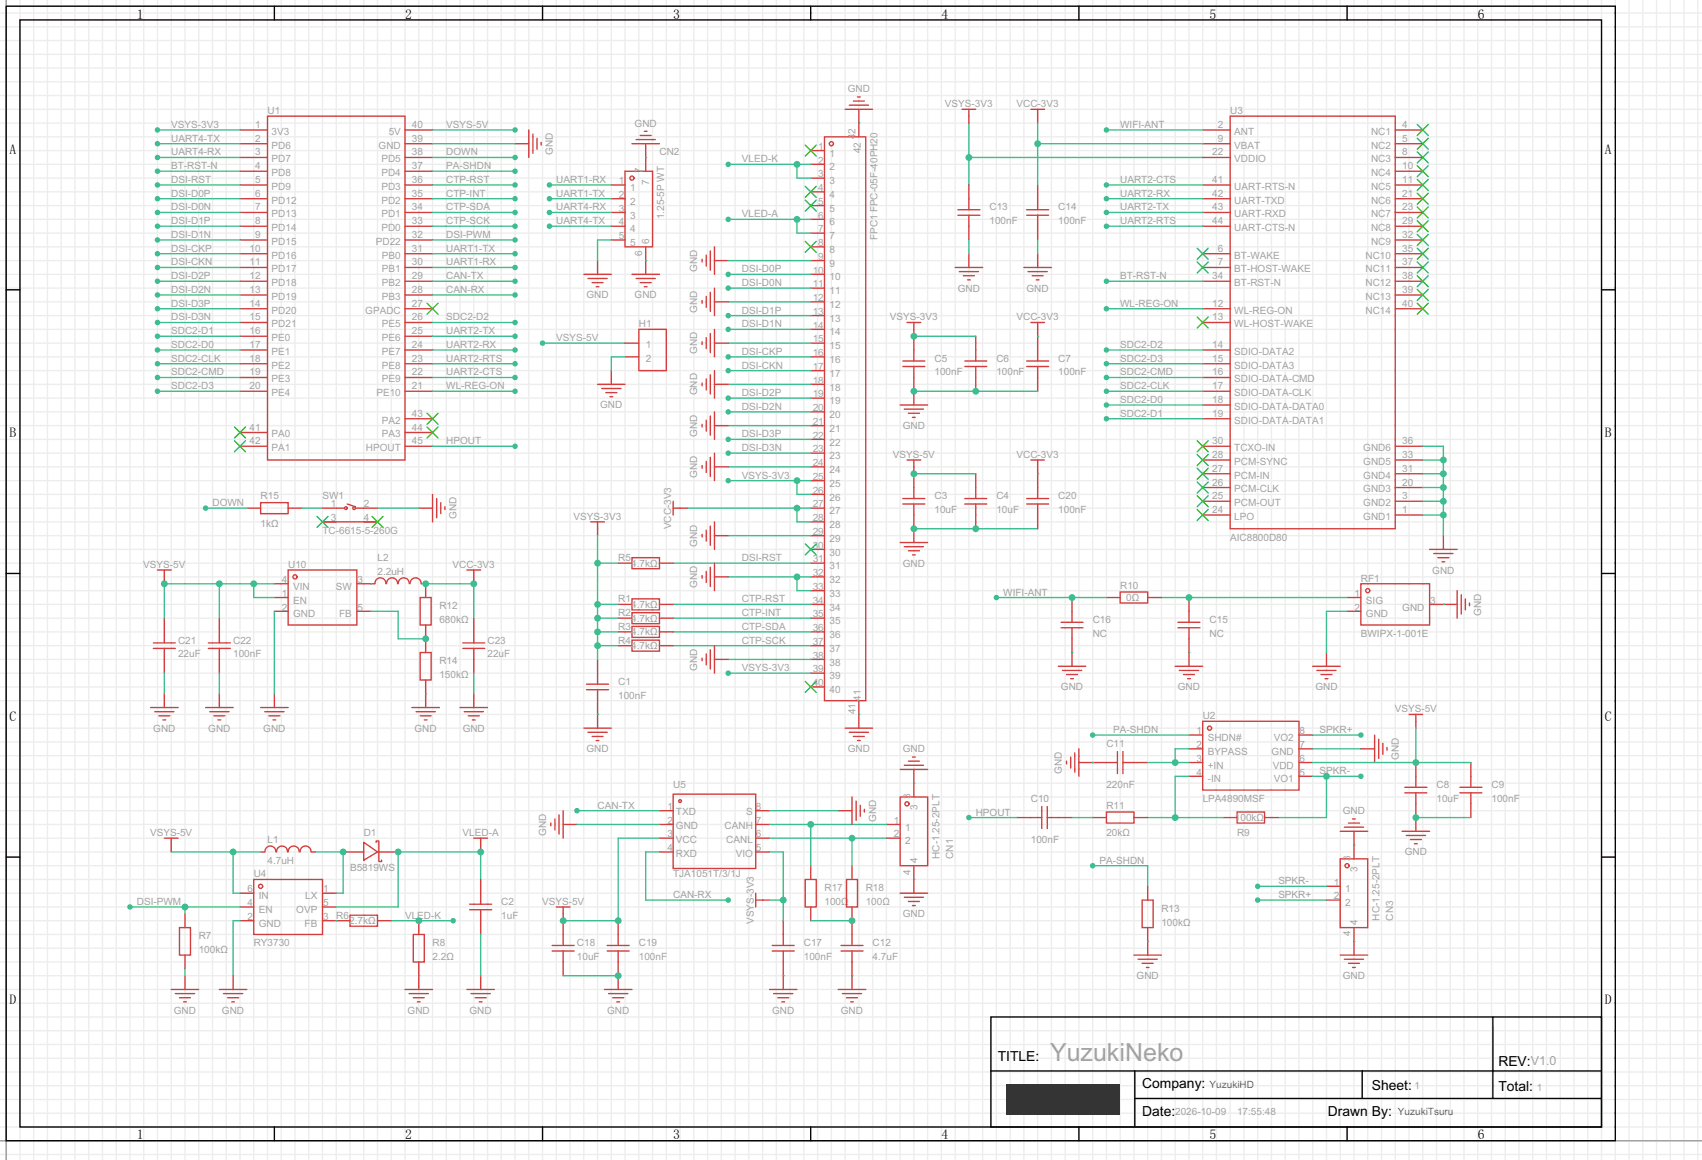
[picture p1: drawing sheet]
<svg xmlns="http://www.w3.org/2000/svg" width="314mm" height="214mm" viewBox="0 0 314 214" stroke-linecap="round" stroke-linejoin="round" font-family="sans-serif">
<defs><g id="words">
<text font-size="4.6" fill="#a2a2a2" x="193.9" y="196.1">YuzukiNeko</text>
<g font-size="2.6">
<text x="184.3" y="196">TITLE:</text>
<text x="276.7" y="197">REV:V1.0</text>
<text x="210.9" y="201">Company:</text>
<text x="253.4" y="201.3">Sheet:</text>
<text x="276.7" y="201.5">Total:</text>
<text x="210.9" y="206.1">Date:</text>
<text x="245.2" y="206.1">Drawn By:</text>
</g>
<g font-size="2.5">
<text x="25.3" y="3.4">1</text>
<text x="74.8" y="3.4">2</text>
<text x="124.3" y="3.4">3</text>
<text x="173.9" y="3.4">4</text>
<text x="223.4" y="3.4">5</text>
<text x="272.9" y="3.4">6</text>
<text x="1.8" y="28.4">A</text>
<text x="296.4" y="28.4">A</text>
<text x="1.8" y="80.7">B</text>
<text x="296.4" y="80.7">B</text>
<text x="1.8" y="133.1">C</text>
<text x="296.4" y="133.1">C</text>
<text x="1.8" y="185.5">D</text>
<text x="296.4" y="185.5">D</text>
<text x="25.3" y="210.4">1</text>
<text x="74.8" y="210.4">2</text>
<text x="124.3" y="210.4">3</text>
<text x="173.9" y="210.4">4</text>
<text x="223.4" y="210.4">5</text>
<text x="272.9" y="210.4">6</text>
</g>
<g font-size="1.8" fill="#a2a2a2">
<text x="156.6" y="17">GND</text>
<text x="31.6" y="23.6">VSYS-3V3</text>
<text x="47.1" y="23.6">1</text>
<text x="49.4" y="21.1">U1</text>
<text x="76.1" y="23.6">40</text>
<text x="82.4" y="23.6">VSYS-5V</text>
<text x="117.2" y="23.4">GND</text>
<text x="174.5" y="19.8">VSYS-3V3</text>
<text x="187.7" y="19.8">VCC-3V3</text>
<text x="206.9" y="23.6">WIFI-ANT</text>
<text x="224.9" y="23.6">2</text>
<text x="227.2" y="21.1">U3</text>
<text x="259" y="23.6">4</text>
<text x="31.6" y="26.2">UART4-TX</text>
<text x="31.6" y="28.7">UART4-RX</text>
<text x="47.1" y="28.7">3</text>
<text x="47.1" y="26.2">2</text>
<text x="50.2" y="30">PD7</text>
<text x="50.2" y="27.4">PD6</text>
<text x="50.2" y="24.9">3V3</text>
<text x="69.9" y="27.4">GND</text>
<text x="70.4" y="30">PD5</text>
<text x="71.8" y="24.9">5V</text>
<text x="76.1" y="28.7">38</text>
<text x="76.1" y="26.2">39</text>
<text x="82.4" y="28.7">DOWN</text>
<text x="102.1" y="28.6" transform="rotate(-90 102.1 28.6)">GND</text>
<text x="121.8" y="28.7">CN2</text>
<text x="137" y="30">VLED-K</text>
<text x="151.1" y="27.7">1</text>
<text x="153.2" y="28.9">1</text>
<text x="158" y="25.8" transform="rotate(-90 158 25.8)">42</text>
<text x="159" y="28.3" transform="rotate(-90 159 28.3)">42</text>
<text x="223.9" y="28.7">22</text>
<text x="224.9" y="26.2">9</text>
<text x="228" y="30">VDDIO</text>
<text x="228" y="27.4">VBAT</text>
<text x="228" y="24.9">ANT</text>
<text x="253.2" y="30">NC3</text>
<text x="253.2" y="27.4">NC2</text>
<text x="253.2" y="24.9">NC1</text>
<text x="259" y="28.7">8</text>
<text x="259" y="26.2">5</text>
<text x="31.6" y="31.3">BT-RST-N</text>
<text x="31.6" y="33.8">DSI-RST</text>
<text x="47.1" y="33.8">5</text>
<text x="47.1" y="31.3">4</text>
<text x="50.2" y="35.1">PD9</text>
<text x="50.2" y="32.5">PD8</text>
<text x="70.4" y="35.1">PD3</text>
<text x="70.4" y="32.5">PD4</text>
<text x="76.1" y="33.8">36</text>
<text x="76.1" y="31.3">37</text>
<text x="82.4" y="31.3">PA-SHDN</text>
<text x="82.4" y="33.8">CTP-RST</text>
<text x="102.7" y="33.8">UART1-RX</text>
<text x="114.3" y="34">1</text>
<text x="116.4" y="35.3">1</text>
<text x="118.6" y="32" transform="rotate(-90 118.6 32)">7</text>
<text x="119.9" y="34.1" transform="rotate(-90 119.9 34.1)">7</text>
<text x="151.1" y="30.2">2</text>
<text x="151.1" y="32.8">3</text>
<text x="151.1" y="35.3">4</text>
<text x="153.2" y="31.5">2</text>
<text x="153.2" y="34">3</text>
<text x="206.9" y="33.8">UART2-CTS</text>
<text x="223.9" y="33.8">41</text>
<text x="228" y="35.1">UART-RTS-N</text>
<text x="253.2" y="35.1">NC5</text>
<text x="253.2" y="32.5">NC4</text>
<text x="259" y="33.8">11</text>
<text x="259" y="31.3">10</text>
<text x="31.6" y="41.4">DSI-D1P</text>
<text x="31.6" y="36.3">DSI-D0P</text>
<text x="31.6" y="38.9">DSI-D0N</text>
<text x="47.1" y="41.4">8</text>
<text x="47.1" y="38.9">7</text>
<text x="47.1" y="36.3">6</text>
<text x="50.2" y="40.1">PD13</text>
<text x="50.2" y="37.6">PD12</text>
<text x="70.4" y="40.1">PD1</text>
<text x="70.4" y="37.6">PD2</text>
<text x="76.1" y="41.4">33</text>
<text x="76.1" y="38.9">34</text>
<text x="76.1" y="36.3">35</text>
<text x="82.4" y="41.4">CTP-SCK</text>
<text x="82.4" y="36.3">CTP-INT</text>
<text x="82.4" y="38.9">CTP-SDA</text>
<text x="102.7" y="36.3">UART1-TX</text>
<text x="102.7" y="38.9">UART4-RX</text>
<text x="102.7" y="41.4">UART4-TX</text>
<text x="114.3" y="36.6">2</text>
<text x="114.3" y="39.1">3</text>
<text x="114.3" y="41.6">4</text>
<text x="116.4" y="37.8">2</text>
<text x="116.4" y="40.4">3</text>
<text x="122.7" y="40.5" transform="rotate(-90 122.7 40.5)">1.25-5P WT</text>
<text x="137" y="40.1">VLED-A</text>
<text x="151.1" y="37.8">5</text>
<text x="151.1" y="40.4">6</text>
<text x="153.2" y="36.6">4</text>
<text x="153.2" y="39.1">5</text>
<text x="153.2" y="41.6">6</text>
<text x="182.8" y="38.9">C13</text>
<text x="182.8" y="41.4">100nF</text>
<text x="195.5" y="38.9">C14</text>
<text x="195.5" y="41.4">100nF</text>
<text x="206.9" y="36.3">UART2-RX</text>
<text x="206.9" y="38.9">UART2-TX</text>
<text x="206.9" y="41.4">UART2-RTS</text>
<text x="223.9" y="41.4">44</text>
<text x="223.9" y="38.9">43</text>
<text x="223.9" y="36.3">42</text>
<text x="228" y="40.1">UART-RXD</text>
<text x="228" y="37.6">UART-TXD</text>
<text x="253.2" y="40.1">NC7</text>
<text x="253.2" y="37.6">NC6</text>
<text x="259" y="41.4">29</text>
<text x="259" y="38.9">23</text>
<text x="259" y="36.3">21</text>
<text x="31.6" y="46.5">DSI-CKP</text>
<text x="31.6" y="44">DSI-D1N</text>
<text x="46.1" y="46.5">10</text>
<text x="47.1" y="44">9</text>
<text x="50.2" y="47.8">PD16</text>
<text x="50.2" y="45.2">PD15</text>
<text x="50.2" y="42.7">PD14</text>
<text x="69.4" y="45.2">PD22</text>
<text x="70.4" y="42.7">PD0</text>
<text x="70.5" y="47.8">PB0</text>
<text x="76.1" y="46.5">31</text>
<text x="76.1" y="44">32</text>
<text x="82.4" y="44">DSI-PWM</text>
<text x="82.4" y="46.5">UART1-TX</text>
<text x="114.3" y="44.2">5</text>
<text x="116.4" y="42.9">4</text>
<text x="116.4" y="45.5">5</text>
<text x="118.6" y="47.2" transform="rotate(-90 118.6 47.2)">6</text>
<text x="119.9" y="45.1" transform="rotate(-90 119.9 45.1)">6</text>
<text x="151.1" y="42.9">7</text>
<text x="151.1" y="45.5">8</text>
<text x="151.1" y="48">9</text>
<text x="153.2" y="44.2">7</text>
<text x="153.2" y="46.7">8</text>
<text x="162.1" y="44.3" transform="rotate(-90 162.1 44.3)">FPC1 FPC-05F-40PH20</text>
<text x="224.9" y="46.5">6</text>
<text x="228" y="42.7">UART-CTS-N</text>
<text x="228" y="47.8">BT-WAKE</text>
<text x="252.2" y="47.8">NC10</text>
<text x="253.2" y="45.2">NC9</text>
<text x="253.2" y="42.7">NC8</text>
<text x="259" y="46.5">35</text>
<text x="259" y="44">32</text>
<text x="31.6" y="51.6">DSI-D2P</text>
<text x="31.6" y="49">DSI-CKN</text>
<text x="46.1" y="51.6">12</text>
<text x="46.1" y="49">11</text>
<text x="50.2" y="52.8">PD18</text>
<text x="50.2" y="50.3">PD17</text>
<text x="70.5" y="52.8">PB2</text>
<text x="70.5" y="50.3">PB1</text>
<text x="76.1" y="51.6">29</text>
<text x="76.1" y="49">30</text>
<text x="82.4" y="51.6">CAN-TX</text>
<text x="82.4" y="49">UART1-RX</text>
<text x="128.8" y="50.2" transform="rotate(-90 128.8 50.2)">GND</text>
<text x="137" y="52.8">DSI-D0N</text>
<text x="137" y="50.3">DSI-D0P</text>
<text x="150.1" y="50.5">10</text>
<text x="150.1" y="53.1">11</text>
<text x="153.2" y="49.3">9</text>
<text x="153.2" y="51.8">10</text>
<text x="176.9" y="53.9">GND</text>
<text x="189.6" y="53.9">GND</text>
<text x="206.9" y="51.6">BT-RST-N</text>
<text x="223.9" y="51.6">34</text>
<text x="224.9" y="49">7</text>
<text x="228" y="52.8">BT-RST-N</text>
<text x="228" y="50.3">BT-HOST-WAKE</text>
<text x="252.2" y="52.8">NC12</text>
<text x="252.2" y="50.3">NC11</text>
<text x="259" y="51.6">38</text>
<text x="259" y="49">37</text>
<text x="31.6" y="56.7">DSI-D3P</text>
<text x="31.6" y="54.1">DSI-D2N</text>
<text x="31.6" y="59.2">DSI-D3N</text>
<text x="46.1" y="59.2">15</text>
<text x="46.1" y="56.7">14</text>
<text x="46.1" y="54.1">13</text>
<text x="50.2" y="57.9">PD20</text>
<text x="50.2" y="55.4">PD19</text>
<text x="67.5" y="57.9">GPADC</text>
<text x="70.5" y="55.4">PB3</text>
<text x="76.1" y="59.2">26</text>
<text x="76.1" y="56.7">27</text>
<text x="76.1" y="54.1">28</text>
<text x="82.4" y="54.1">CAN-RX</text>
<text x="82.4" y="59.2">SDC2-D2</text>
<text x="108.3" y="55.1">GND</text>
<text x="117.2" y="55.1">GND</text>
<text x="128.8" y="57.8" transform="rotate(-90 128.8 57.8)">GND</text>
<text x="137" y="57.9">DSI-D1P</text>
<text x="150.1" y="55.6">12</text>
<text x="150.1" y="58.2">13</text>
<text x="153.2" y="54.3">11</text>
<text x="153.2" y="56.9">12</text>
<text x="153.2" y="59.4">13</text>
<text x="164.4" y="59.2">VSYS-3V3</text>
<text x="187.7" y="59.2">VCC-3V3</text>
<text x="206.9" y="56.7">WL-REG-ON</text>
<text x="223.9" y="59.2">13</text>
<text x="223.9" y="56.7">12</text>
<text x="228" y="57.9">WL-REG-ON</text>
<text x="252.2" y="57.9">NC14</text>
<text x="252.2" y="55.4">NC13</text>
<text x="259" y="56.7">40</text>
<text x="259" y="54.1">39</text>
<text x="31.6" y="61.7">SDC2-D1</text>
<text x="31.6" y="64.3">SDC2-D0</text>
<text x="46.1" y="64.3">17</text>
<text x="46.1" y="61.7">16</text>
<text x="50.2" y="65.5">PE1</text>
<text x="50.2" y="63">PE0</text>
<text x="50.2" y="60.5">PD21</text>
<text x="70.5" y="65.5">PE7</text>
<text x="70.5" y="63">PE6</text>
<text x="70.5" y="60.5">PE5</text>
<text x="76.1" y="64.3">24</text>
<text x="76.1" y="61.7">25</text>
<text x="82.4" y="61.7">UART2-TX</text>
<text x="82.4" y="64.3">UART2-RX</text>
<text x="102.7" y="63">VSYS-5V</text>
<text x="118" y="60.5">H1</text>
<text x="119.3" y="64.3">1</text>
<text x="128.8" y="65.4" transform="rotate(-90 128.8 65.4)">GND</text>
<text x="137" y="65.5">DSI-CKP</text>
<text x="137" y="60.5">DSI-D1N</text>
<text x="150.1" y="60.7">14</text>
<text x="150.1" y="63.2">15</text>
<text x="150.1" y="65.8">16</text>
<text x="153.2" y="62">14</text>
<text x="153.2" y="64.5">15</text>
<text x="206.9" y="64.3">SDC2-D2</text>
<text x="223.9" y="64.3">14</text>
<text x="228" y="65.5">SDIO-DATA2</text>
<text x="228" y="60.5">WL-HOST-WAKE</text>
<text x="31.6" y="66.8">SDC2-CLK</text>
<text x="31.6" y="71.9">SDC2-D3</text>
<text x="31.6" y="69.4">SDC2-CMD</text>
<text x="46.1" y="71.9">20</text>
<text x="46.1" y="69.4">19</text>
<text x="46.1" y="66.8">18</text>
<text x="50.2" y="70.6">PE3</text>
<text x="50.2" y="68.1">PE2</text>
<text x="70.5" y="70.6">PE9</text>
<text x="70.5" y="68.1">PE8</text>
<text x="76.1" y="71.9">21</text>
<text x="76.1" y="69.4">22</text>
<text x="76.1" y="66.8">23</text>
<text x="82.4" y="66.8">UART2-RTS</text>
<text x="82.4" y="69.4">UART2-CTS</text>
<text x="82.4" y="71.9">WL-REG-ON</text>
<text x="119.3" y="66.8">2</text>
<text x="137" y="68.1">DSI-CKN</text>
<text x="150.1" y="68.3">17</text>
<text x="150.1" y="70.9">18</text>
<text x="153.2" y="67">16</text>
<text x="153.2" y="69.6">17</text>
<text x="172.6" y="66.8">C5</text>
<text x="172.6" y="69.4">100nF</text>
<text x="184" y="66.8">C6</text>
<text x="184" y="69.4">100nF</text>
<text x="195.5" y="66.8">C7</text>
<text x="195.5" y="69.4">100nF</text>
<text x="206.9" y="66.8">SDC2-D3</text>
<text x="206.9" y="69.4">SDC2-CMD</text>
<text x="206.9" y="71.9">SDC2-CLK</text>
<text x="223.9" y="71.9">17</text>
<text x="223.9" y="69.4">16</text>
<text x="223.9" y="66.8">15</text>
<text x="228" y="70.6">SDIO-DATA-CMD</text>
<text x="228" y="68.1">SDIO-DATA3</text>
<text x="50.2" y="73.2">PE4</text>
<text x="69.5" y="73.2">PE10</text>
<text x="76.1" y="77">43</text>
<text x="110.8" y="75.4">GND</text>
<text x="128.8" y="73" transform="rotate(-90 128.8 73)">GND</text>
<text x="137" y="73.2">DSI-D2P</text>
<text x="137" y="75.7">DSI-D2N</text>
<text x="150.1" y="73.4">19</text>
<text x="150.1" y="75.9">20</text>
<text x="153.2" y="72.1">18</text>
<text x="153.2" y="74.7">19</text>
<text x="153.2" y="77.2">20</text>
<text x="206.9" y="74.4">SDC2-D0</text>
<text x="206.9" y="77">SDC2-D1</text>
<text x="223.9" y="77">19</text>
<text x="223.9" y="74.4">18</text>
<text x="228" y="75.7">SDIO-DATA-DATA0</text>
<text x="228" y="73.2">SDIO-DATA-CLK</text>
<text x="46.1" y="82.1">42</text>
<text x="46.1" y="79.5">41</text>
<text x="50.2" y="83.3">PA1</text>
<text x="50.2" y="80.8">PA0</text>
<text x="67.6" y="83.3">HPOUT</text>
<text x="70.5" y="80.8">PA3</text>
<text x="70.5" y="78.2">PA2</text>
<text x="76.1" y="79.5">44</text>
<text x="76.1" y="82.1">45</text>
<text x="82.4" y="82.1">HPOUT</text>
<text x="128.8" y="80.7" transform="rotate(-90 128.8 80.7)">GND</text>
<text x="137" y="80.8">DSI-D3P</text>
<text x="137" y="83.3">DSI-D3N</text>
<text x="150.1" y="78.5">21</text>
<text x="150.1" y="81">22</text>
<text x="150.1" y="83.6">23</text>
<text x="153.2" y="79.7">21</text>
<text x="153.2" y="82.3">22</text>
<text x="166.7" y="79.3">GND</text>
<text x="223.9" y="82.1">30</text>
<text x="228" y="83.3">TCXO-IN</text>
<text x="228" y="78.2">SDIO-DATA-DATA1</text>
<text x="251.8" y="83.3">GND6</text>
<text x="259" y="82.1">36</text>
<text x="128.8" y="88.3" transform="rotate(-90 128.8 88.3)">GND</text>
<text x="137" y="88.4">VSYS-3V3</text>
<text x="150.1" y="86.1">24</text>
<text x="150.1" y="88.6">25</text>
<text x="153.2" y="84.8">23</text>
<text x="153.2" y="87.4">24</text>
<text x="153.2" y="89.9">25</text>
<text x="164.9" y="84.6">VSYS-5V</text>
<text x="187.7" y="84.6">VCC-3V3</text>
<text x="223.9" y="84.6">28</text>
<text x="223.9" y="87.1">27</text>
<text x="223.9" y="89.7">26</text>
<text x="228" y="85.9">PCM-SYNC</text>
<text x="228" y="88.4">PCM-IN</text>
<text x="251.8" y="85.9">GND5</text>
<text x="251.8" y="88.4">GND4</text>
<text x="259" y="84.6">33</text>
<text x="259" y="87.1">31</text>
<text x="259" y="89.7">20</text>
<text x="39.2" y="93.5">DOWN</text>
<text x="48.1" y="92.2">R15</text>
<text x="59.6" y="92.2">SW1</text>
<text x="61.1" y="93.7">1</text>
<text x="67.2" y="93.7">2</text>
<text x="84.3" y="95.9" transform="rotate(-90 84.3 95.9)">GND</text>
<text x="150.1" y="91.2">26</text>
<text x="150.1" y="93.7">27</text>
<text x="153.2" y="92.4">26</text>
<text x="153.2" y="95">27</text>
<text x="172.6" y="92.2">C3</text>
<text x="172.6" y="94.8">10uF</text>
<text x="184" y="92.2">C4</text>
<text x="184" y="94.8">10uF</text>
<text x="195.5" y="92.2">C20</text>
<text x="195.5" y="94.8">100nF</text>
<text x="223.9" y="92.2">25</text>
<text x="223.9" y="94.8">24</text>
<text x="228" y="90.9">PCM-CLK</text>
<text x="228" y="93.5">PCM-OUT</text>
<text x="251.8" y="90.9">GND3</text>
<text x="251.8" y="93.5">GND2</text>
<text x="259" y="92.2">3</text>
<text x="259" y="94.8">1</text>
<text x="48.1" y="97.3">1kΩ</text>
<text x="59.6" y="98.6">TC-6615-5-260G</text>
<text x="61.1" y="96.3">3</text>
<text x="67.2" y="96.3">4</text>
<text x="105.9" y="96">VSYS-3V3</text>
<text x="124" y="97.8" transform="rotate(-90 124 97.8)">VCC-3V3</text>
<text x="128.8" y="101" transform="rotate(-90 128.8 101)">GND</text>
<text x="150.1" y="96.3">28</text>
<text x="150.1" y="98.8">29</text>
<text x="150.1" y="101.3">30</text>
<text x="153.2" y="97.5">28</text>
<text x="153.2" y="100.1">29</text>
<text x="227.2" y="99.8">AIC8800D80</text>
<text x="228" y="96">LPO</text>
<text x="251.8" y="96">GND1</text>
<text x="26.5" y="104.9">VSYS-5V</text>
<text x="52.1" y="107.7">4</text>
<text x="53.2" y="104.9">U10</text>
<text x="66" y="107.7">3</text>
<text x="69.7" y="103.6">L2</text>
<text x="69.7" y="106.2">2.2uH</text>
<text x="83.6" y="104.9">VCC-3V3</text>
<text x="114.2" y="103.6">R5</text>
<text x="116.6" y="104.7">4.7kΩ</text>
<text x="137" y="103.6">DSI-RST</text>
<text x="150.1" y="103.9">31</text>
<text x="150.1" y="106.4">32</text>
<text x="153.2" y="102.6">30</text>
<text x="153.2" y="105.1">31</text>
<text x="153.2" y="107.7">32</text>
<text x="166.7" y="104.7">GND</text>
<text x="251.3" y="107.5">RF1</text>
<text x="264.5" y="105.9">GND</text>
<text x="52.1" y="110.2">1</text>
<text x="52.1" y="112.8">2</text>
<text x="54.2" y="111.5">EN</text>
<text x="54.2" y="109">VIN</text>
<text x="62" y="109">SW</text>
<text x="66" y="112.8">5</text>
<text x="81.2" y="112.5">R12</text>
<text x="114.2" y="111.3">R1</text>
<text x="114.2" y="113.8">R2</text>
<text x="116.6" y="112.3">4.7kΩ</text>
<text x="128.8" y="108.6" transform="rotate(-90 128.8 108.6)">GND</text>
<text x="137" y="113.8">CTP-INT</text>
<text x="137" y="111.3">CTP-RST</text>
<text x="150.1" y="109">33</text>
<text x="150.1" y="111.5">34</text>
<text x="153.2" y="110.2">33</text>
<text x="153.2" y="112.8">34</text>
<text x="185.3" y="110">WIFI-ANT</text>
<text x="206.9" y="108.7">R10</text>
<text x="208" y="111">0Ω</text>
<text x="250.2" y="110.2">1</text>
<text x="250.2" y="112.8">2</text>
<text x="252.3" y="111.5">SIG</text>
<text x="259" y="112.8">GND</text>
<text x="264.2" y="111.5">3</text>
<text x="273.6" y="113.7" transform="rotate(-90 273.6 113.7)">GND</text>
<text x="32.9" y="118.9">C21</text>
<text x="43.1" y="118.9">C22</text>
<text x="54.2" y="114">GND</text>
<text x="62.6" y="114">FB</text>
<text x="81.2" y="115.1">680kΩ</text>
<text x="90" y="118.9">C23</text>
<text x="114.2" y="116.3">R3</text>
<text x="114.2" y="118.9">R4</text>
<text x="116.6" y="114.8">4.7kΩ</text>
<text x="116.6" y="117.4">4.7kΩ</text>
<text x="116.6" y="119.9">4.7kΩ</text>
<text x="137" y="118.9">CTP-SCK</text>
<text x="137" y="116.3">CTP-SDA</text>
<text x="150.1" y="114">35</text>
<text x="150.1" y="116.6">36</text>
<text x="150.1" y="119.1">37</text>
<text x="153.2" y="115.3">35</text>
<text x="153.2" y="117.8">36</text>
<text x="201.8" y="115.1">C16</text>
<text x="201.8" y="117.6">NC</text>
<text x="223.4" y="115.1">C15</text>
<text x="223.4" y="117.6">NC</text>
<text x="251.3" y="117.6">BWIPX-1-001E</text>
<text x="252.3" y="114">GND</text>
<text x="32.9" y="121.4">22uF</text>
<text x="43.1" y="121.4">100nF</text>
<text x="81.2" y="122.7">R14</text>
<text x="81.2" y="125.2">150kΩ</text>
<text x="90" y="121.4">22uF</text>
<text x="128.8" y="123.8" transform="rotate(-90 128.8 123.8)">GND</text>
<text x="137" y="124">VSYS-3V3</text>
<text x="150.1" y="121.7">38</text>
<text x="150.1" y="124.2">39</text>
<text x="153.2" y="120.4">37</text>
<text x="153.2" y="122.9">38</text>
<text x="153.2" y="125.5">39</text>
<text x="114.2" y="126.5">C1</text>
<text x="114.2" y="129">100nF</text>
<text x="150.1" y="126.7">40</text>
<text x="153.2" y="128">40</text>
<text x="158" y="132" transform="rotate(-90 158 132)">41</text>
<text x="159" y="129.4" transform="rotate(-90 159 129.4)">41</text>
<text x="195.9" y="127.5">GND</text>
<text x="217.5" y="127.5">GND</text>
<text x="242.9" y="127.5">GND</text>
<text x="257.6" y="131.6">VSYS-5V</text>
<text x="28.3" y="135.1">GND</text>
<text x="38.5" y="135.1">GND</text>
<text x="48.6" y="135.1">GND</text>
<text x="76.6" y="135.1">GND</text>
<text x="85.4" y="135.1">GND</text>
<text x="204.3" y="137.9">C11</text>
<text x="205.6" y="135.4">PA-SHDN</text>
<text x="221" y="135.6">1</text>
<text x="222.1" y="132.9">U2</text>
<text x="223.1" y="136.9">SHDN#</text>
<text x="235.3" y="136.9">VO2</text>
<text x="240" y="135.6">8</text>
<text x="243.7" y="135.4">SPKR+</text>
<text x="108.3" y="138.9">GND</text>
<text x="156.6" y="138.9">GND</text>
<text x="166.7" y="138.9">GND</text>
<text x="196.1" y="142.9" transform="rotate(-90 196.1 142.9)">GND</text>
<text x="221" y="138.2">2</text>
<text x="221" y="140.7">3</text>
<text x="221" y="143.2">4</text>
<text x="223.1" y="139.4">BYPASS</text>
<text x="223.1" y="142">+IN</text>
<text x="234.9" y="139.4">GND</text>
<text x="235.1" y="142">VDD</text>
<text x="240" y="143.2">5</text>
<text x="240" y="140.7">6</text>
<text x="240" y="138.2">7</text>
<text x="243.7" y="143">SPKR-</text>
<text x="258.3" y="140.4" transform="rotate(-90 258.3 140.4)">GND</text>
<text x="110.4" y="149.4">CAN-TX</text>
<text x="123.3" y="149.6">1</text>
<text x="124.3" y="145.6">U5</text>
<text x="139.6" y="149.6">8</text>
<text x="168.2" y="147.6" transform="rotate(-90 168.2 147.6)">3</text>
<text x="169.4" y="149.6" transform="rotate(-90 169.4 149.6)">3</text>
<text x="190.4" y="148.1">C10</text>
<text x="204.3" y="149.4">R11</text>
<text x="204.3" y="145.6">220nF</text>
<text x="222.1" y="148.1">LPA4890MSF</text>
<text x="223.1" y="144.5">-IN</text>
<text x="235.3" y="144.5">VO1</text>
<text x="265.3" y="145.6">C8</text>
<text x="265.3" y="148.1">10uF</text>
<text x="275.5" y="145.6">C9</text>
<text x="275.5" y="148.1">100nF</text>
<text x="27.7" y="154.4">VSYS-5V</text>
<text x="49.4" y="155.7">L1</text>
<text x="67.2" y="154.4">D1</text>
<text x="85.4" y="154.4">VLED-A</text>
<text x="100.8" y="154.3" transform="rotate(-90 100.8 154.3)">GND</text>
<text x="123.3" y="152.1">2</text>
<text x="123.3" y="154.7">3</text>
<text x="124.8" y="150.6">TXD</text>
<text x="124.8" y="153.2">GND</text>
<text x="124.8" y="155.7">VCC</text>
<text x="133.8" y="153.2">CANH</text>
<text x="134.1" y="155.7">CANL</text>
<text x="137.8" y="150.6">S</text>
<text x="139.6" y="154.7">6</text>
<text x="139.6" y="152.1">7</text>
<text x="161.8" y="151.8" transform="rotate(-90 161.8 151.8)">GND</text>
<text x="165.1" y="152.1">1</text>
<text x="165.1" y="154.7">2</text>
<text x="167.2" y="153.4">1</text>
<text x="167.2" y="155.9">2</text>
<text x="180.2" y="150.6">HPOUT</text>
<text x="190.4" y="155.7">100nF</text>
<text x="204.3" y="154.4">20kΩ</text>
<text x="228.1" y="151.6">100kΩ</text>
<text x="228.5" y="154.4">R9</text>
<text x="248" y="150.4">GND</text>
<text x="49.4" y="159.5">4.7uH</text>
<text x="64.6" y="160.8">B5819WS</text>
<text x="123.3" y="157.2">4</text>
<text x="124.8" y="158.2">RXD</text>
<text x="135.9" y="158.2">VIO</text>
<text x="139.6" y="157.2">5</text>
<text x="168.2" y="161.5" transform="rotate(-90 168.2 161.5)">4</text>
<text x="169.4" y="159.4" transform="rotate(-90 169.4 159.4)">4</text>
<text x="173.5" y="158.6" transform="rotate(-90 173.5 158.6)">HC-1.25-2PLT</text>
<text x="176" y="158.6" transform="rotate(-90 176 158.6)">CN1</text>
<text x="203.1" y="159.5">PA-SHDN</text>
<text x="249.4" y="159" transform="rotate(-90 249.4 159)">3</text>
<text x="250.7" y="161.1" transform="rotate(-90 250.7 161.1)">3</text>
<text x="259.4" y="158">GND</text>
<text x="25.3" y="167.1">DSI-PWM</text>
<text x="45.7" y="167.4">4</text>
<text x="45.7" y="164.8">6</text>
<text x="46.9" y="162.1">U4</text>
<text x="47.8" y="166.1">IN</text>
<text x="56.4" y="166.1">LX</text>
<text x="59.7" y="164.8">1</text>
<text x="59.7" y="167.4">5</text>
<text x="92.6" y="167.1">C2</text>
<text x="100.1" y="167.1">VSYS-5V</text>
<text x="124.3" y="162.1">TJA1051T/3/1J</text>
<text x="124.3" y="165.9">CAN-RX</text>
<text x="152.3" y="164.6">R17</text>
<text x="152.3" y="167.1">100Ω</text>
<text x="159.9" y="164.6">R18</text>
<text x="159.9" y="167.1">100Ω</text>
<text x="236.1" y="163.3">SPKR-</text>
<text x="236.1" y="165.9">SPKR+</text>
<text x="246.4" y="163.6">1</text>
<text x="246.4" y="166.1">2</text>
<text x="248.5" y="164.8">1</text>
<text x="248.5" y="167.4">2</text>
<text x="36.7" y="173.5">R7</text>
<text x="45.7" y="169.9">2</text>
<text x="47.8" y="171.2">GND</text>
<text x="47.8" y="168.6">EN</text>
<text x="54.7" y="168.6">OVP</text>
<text x="56.3" y="171.2">FB</text>
<text x="59.7" y="169.9">3</text>
<text x="62.1" y="169.7">R6</text>
<text x="64.5" y="170.7">2.7kΩ</text>
<text x="74.8" y="169.7">VLED-K</text>
<text x="92.6" y="169.7">1uF</text>
<text x="139.2" y="170.7" transform="rotate(-90 139.2 170.7)">VSYS-3V3</text>
<text x="166.7" y="169.4">GND</text>
<text x="214.5" y="168.4">R13</text>
<text x="214.5" y="171">100kΩ</text>
<text x="249.4" y="173" transform="rotate(-90 249.4 173)">4</text>
<text x="250.7" y="170.9" transform="rotate(-90 250.7 170.9)">4</text>
<text x="254.8" y="170.1" transform="rotate(-90 254.8 170.1)">HC-1.25-2PLT</text>
<text x="257.3" y="170.1" transform="rotate(-90 257.3 170.1)">CN3</text>
<text x="36.7" y="176">100kΩ</text>
<text x="46.9" y="174.8">RY3730</text>
<text x="79.9" y="174.8">R8</text>
<text x="79.9" y="177.3">2.2Ω</text>
<text x="106.6" y="174.8">C18</text>
<text x="106.6" y="177.3">10uF</text>
<text x="118" y="174.8">C19</text>
<text x="118" y="177.3">100nF</text>
<text x="148.5" y="174.8">C17</text>
<text x="148.5" y="177.3">100nF</text>
<text x="161.2" y="174.8">C12</text>
<text x="161.2" y="177.3">4.7uF</text>
<text x="209.9" y="180.9">GND</text>
<text x="248" y="180.9">GND</text>
<text x="32.1" y="187.2">GND</text>
<text x="41" y="187.2">GND</text>
<text x="75.3" y="187.2">GND</text>
<text x="86.7" y="187.2">GND</text>
<text x="112.1" y="187.2">GND</text>
<text x="142.6" y="187.2">GND</text>
<text x="155.3" y="187.2">GND</text>
<text x="261.2" y="201.2">1</text>
<text x="283.8" y="201.4">1</text>
<text x="217" y="206">2026-10-09</text>
<text x="228.5" y="206">17:55:48</text>
</g>
<g font-size="1.8" fill="#666">
<text x="223.4" y="200.9">YuzukiHD</text>
<text x="258.2" y="206">YuzukiTsuru</text>
</g>
</g></defs>
<g fill="none" stroke="#ededed" stroke-width=".25">
<path d="M0 2.4h314.3M0 5h314.3M0 7.5h314.3M0 10h314.3M0 12.6h314.3M0 15.1h314.3M0 17.7h314.3M1.1 0v214.2M3.7 0v214.2M6.2 0v214.2M8.8 0v214.2M11.3 0v214.2"/>
<path d="M13.8 0v214.2M16.4 0v214.2M18.9 0v214.2M21.5 0v214.2M24 0v214.2M26.5 0v214.2M29.1 0v214.2M31.6 0v214.2M34.2 0v214.2M36.7 0v214.2M39.2 0v214.2M41.8 0v214.2"/>
<path d="M44.3 0v214.2M46.9 0v214.2M49.4 0v214.2M51.9 0v214.2M54.5 0v214.2M57 0v214.2M59.6 0v214.2M62.1 0v214.2M64.6 0v214.2M67.2 0v214.2M69.7 0v214.2M72.3 0v214.2"/>
<path d="M74.8 0v214.2M77.3 0v214.2M79.9 0v214.2M82.4 0v214.2M85 0v214.2M87.5 0v214.2M90 0v214.2M92.6 0v214.2M95.1 0v214.2M97.7 0v214.2M100.2 0v214.2M102.7 0v214.2"/>
<path d="M105.3 0v214.2M107.8 0v214.2M110.4 0v214.2M112.9 0v214.2M115.4 0v214.2M118 0v214.2M120.5 0v214.2M123.1 0v214.2M125.6 0v214.2M128.1 0v214.2M130.7 0v214.2M133.2 0v214.2"/>
<path d="M135.8 0v214.2M138.3 0v214.2M140.8 0v214.2M143.4 0v214.2M145.9 0v214.2M148.5 0v214.2M151 0v214.2M153.5 0v214.2M156.1 0v214.2M158.6 0v214.2M161.2 0v214.2M163.7 0v214.2"/>
<path d="M166.2 0v214.2M168.8 0v214.2M171.3 0v214.2M173.9 0v214.2M176.4 0v214.2M178.9 0v214.2M181.5 0v214.2M184 0v214.2M186.6 0v214.2M189.1 0v214.2M191.6 0v214.2M194.2 0v214.2"/>
<path d="M196.7 0v214.2M199.3 0v214.2M201.8 0v214.2M204.3 0v214.2M206.9 0v214.2M209.4 0v214.2M212 0v214.2M214.5 0v214.2M217 0v214.2M219.6 0v214.2M222.1 0v214.2M224.7 0v214.2"/>
<path d="M227.2 0v214.2M229.7 0v214.2M232.3 0v214.2M234.8 0v214.2M237.4 0v214.2M239.9 0v214.2M242.4 0v214.2M245 0v214.2M247.5 0v214.2M250.1 0v214.2M252.6 0v214.2M255.1 0v214.2"/>
<path d="M257.7 0v214.2M260.2 0v214.2M262.8 0v214.2M265.3 0v214.2M267.8 0v214.2M270.4 0v214.2M272.9 0v214.2M275.5 0v214.2M278 0v214.2M280.5 0v214.2M283.1 0v214.2M285.6 0v214.2"/>
<path d="M288.2 0v214.2M290.7 0v214.2M293.2 0v214.2M295.8 0v214.2M298.3 0v214.2M300.9 0v214.2M303.4 0v214.2M305.9 0v214.2M308.5 0v214.2M311 0v214.2M313.6 0v214.2M0 20.2h314.3"/>
<path d="M0 22.7h314.3M0 25.3h314.3M0 27.8h314.3M0 30.4h314.3M0 32.9h314.3M0 35.4h314.3M0 38h314.3M0 40.5h314.3M0 43.1h314.3M0 45.6h314.3M0 48.1h314.3M0 50.7h314.3"/>
<path d="M0 53.2h314.3M0 55.8h314.3M0 58.3h314.3M0 60.8h314.3M0 63.4h314.3M0 65.9h314.3M0 68.5h314.3M0 71h314.3M0 73.5h314.3M0 76.1h314.3M0 78.6h314.3M0 81.2h314.3"/>
<path d="M0 83.7h314.3M0 86.2h314.3M0 88.8h314.3M0 91.3h314.3M0 93.9h314.3M0 96.4h314.3M0 98.9h314.3M0 101.5h314.3M0 104h314.3M0 106.6h314.3M0 109.1h314.3M0 111.6h314.3"/>
<path d="M0 114.2h314.3M0 116.7h314.3M0 119.3h314.3M0 121.8h314.3M0 124.3h314.3M0 126.9h314.3M0 129.4h314.3M0 132h314.3M0 134.5h314.3M0 137h314.3M0 139.6h314.3M0 142.1h314.3"/>
<path d="M0 144.7h314.3M0 147.2h314.3M0 149.7h314.3M0 152.3h314.3M0 154.8h314.3M0 157.4h314.3M0 159.9h314.3M0 162.4h314.3M0 165h314.3M0 167.5h314.3M0 170.1h314.3M0 172.6h314.3"/>
<path d="M0 175.1h314.3M0 177.7h314.3M0 180.2h314.3M0 182.8h314.3M0 185.3h314.3M0 187.8h314.3M0 190.4h314.3M0 192.9h314.3M0 195.5h314.3M0 198h314.3M0 200.5h314.3M0 203.1h314.3"/>
<path d="M0 205.6h314.3M0 208.2h314.3M0 210.7h314.3M0 213.2h314.3"/>
</g>
<path d="M1.1 0v214.2M0 210.7h314.3" fill="none" stroke="#999" stroke-width=".25"/>
<g fill="none" stroke="#000" stroke-width=".25">
<path d="M1.1 1.1h297.2v209.6h-297.2zM3.7 3.7h292.1v204.5h-292.1zM50.7 1.1v2.6M100.2 1.1v2.6M149.7 1.1v2.6M199.3 1.1v2.6M248.8 1.1v2.6M1.1 53.5h2.6M295.8 53.5h2.5M1.1 105.9h2.6M295.8 105.9h2.5M1.1 158.3h2.6"/>
<path d="M295.8 158.3h2.5M183 187.8h112.8v20.4h-112.8zM50.7 208.2v2.5M100.2 208.2v2.5M149.7 208.2v2.5M199.3 208.2v2.5M248.8 208.2v2.5"/>
</g>
<path d="M183 197.8h112.7zM209.6 197.8v10.2zM251.6 197.7v5.1zM275.7 187.8v10zM275.7 197.7v5.1zM209.6 202.9h86.1z" fill="#000" stroke="#000" stroke-width=".25"/>
<g fill="#333">
<path d="M191.6 200.2h15.3v5.7h-15.3z"/>
<path d="M185.7 200.2h5.7v5.7h-5.7z"/>
</g>
<g fill="none" stroke="#d43d3d" stroke-width=".25">
<path d="M44.3 39.2h5.1M44.3 36.7h5.1M44.3 34.2h5.1M44.3 31.6h5.1M44.3 29.1h5.1M44.3 26.5h5.1M44.3 24h5.1M49.4 21.5h25.4v63.5h-25.4zM74.8 39.2h5.1M74.8 36.7h5.1M74.8 34.2h5.1M74.8 31.6h5.1"/>
<path d="M74.8 29.1h5.1M74.8 26.5h5.1M74.8 24h5.1M44.3 59.6h5.1M44.3 57h5.1M44.3 54.5h5.1M44.3 51.9h5.1M44.3 49.4h5.1M44.3 46.9h5.1M44.3 44.3h5.1M44.3 41.8h5.1M74.8 59.6h5.1"/>
<path d="M74.8 57h5.1M74.8 54.5h5.1M74.8 51.9h5.1M74.8 49.4h5.1M74.8 46.9h5.1M74.8 44.3h5.1M74.8 41.8h5.1M44.3 72.3h5.1M44.3 79.9h5.1M44.3 69.7h5.1M44.3 67.2h5.1M44.3 64.6h5.1"/>
<path d="M44.3 62.1h5.1M74.8 72.3h5.1M74.8 79.9h5.1M74.8 69.7h5.1M74.8 77.3h5.1M74.8 67.2h5.1M74.8 64.6h5.1M74.8 62.1h5.1M44.3 82.4h5.1M74.8 82.4h5.1"/>
</g>
<path d="M78.9 56l2 2M80.9 56l-2 2M43.3 78.9l2 2M45.3 78.9l-2 2M78.9 78.9l2 2M78.9 76.3l2 2.1M80.9 78.9l-2 2M80.9 76.3l-2 2.1M43.3 81.4l2 2M45.3 81.4l-2 2" fill="none" stroke="#3c3" stroke-width=".25"/>
<path d="M100.2 63.4h15.2" fill="none" stroke="#3dbd91" stroke-width=".25"/>
<circle cx="100.2" cy="63.4" r=".51" fill="#3dbd91"/>
<path d="M79.9 24h15.2" fill="none" stroke="#3dbd91" stroke-width=".25"/>
<circle cx="95.1" cy="24" r=".51" fill="#3dbd91"/>
<path d="M29.1 24h15.2" fill="none" stroke="#3dbd91" stroke-width=".25"/>
<circle cx="29.1" cy="24" r=".51" fill="#3dbd91"/>
<path d="M95.1 26.5h2.6M97.7 24v5.1M98.4 24.8v3.5M99.2 25.5v2.1M99.9 26.3v.5" fill="none" stroke="#d43d3d" stroke-width=".25"/>
<path d="M79.9 26.5h15.2M79.9 31.6h15.2" fill="none" stroke="#3dbd91" stroke-width=".25"/>
<circle cx="95.1" cy="31.6" r=".51" fill="#3dbd91"/>
<path d="M79.9 67.2h15.2" fill="none" stroke="#3dbd91" stroke-width=".25"/>
<circle cx="95.1" cy="67.2" r=".51" fill="#3dbd91"/>
<path d="M29.1 57h15.2" fill="none" stroke="#3dbd91" stroke-width=".25"/>
<circle cx="29.1" cy="57" r=".51" fill="#3dbd91"/>
<path d="M79.9 51.9h15.2" fill="none" stroke="#3dbd91" stroke-width=".25"/>
<circle cx="95.1" cy="51.9" r=".51" fill="#3dbd91"/>
<path d="M79.9 41.8h15.2" fill="none" stroke="#3dbd91" stroke-width=".25"/>
<circle cx="95.1" cy="41.8" r=".51" fill="#3dbd91"/>
<path d="M29.1 46.9h15.2" fill="none" stroke="#3dbd91" stroke-width=".25"/>
<circle cx="29.1" cy="46.9" r=".51" fill="#3dbd91"/>
<path d="M29.1 26.5h15.2" fill="none" stroke="#3dbd91" stroke-width=".25"/>
<circle cx="29.1" cy="26.5" r=".51" fill="#3dbd91"/>
<path d="M79.9 36.7h15.2" fill="none" stroke="#3dbd91" stroke-width=".25"/>
<circle cx="95.1" cy="36.7" r=".51" fill="#3dbd91"/>
<path d="M29.1 41.8h15.2" fill="none" stroke="#3dbd91" stroke-width=".25"/>
<circle cx="29.1" cy="41.8" r=".51" fill="#3dbd91"/>
<path d="M29.1 36.7h15.2" fill="none" stroke="#3dbd91" stroke-width=".25"/>
<circle cx="29.1" cy="36.7" r=".51" fill="#3dbd91"/>
<path d="M29.1 31.6h15.2" fill="none" stroke="#3dbd91" stroke-width=".25"/>
<circle cx="29.1" cy="31.6" r=".51" fill="#3dbd91"/>
<path d="M29.1 62.1h15.2" fill="none" stroke="#3dbd91" stroke-width=".25"/>
<circle cx="29.1" cy="62.1" r=".51" fill="#3dbd91"/>
<path d="M29.1 67.2h15.2" fill="none" stroke="#3dbd91" stroke-width=".25"/>
<circle cx="29.1" cy="67.2" r=".51" fill="#3dbd91"/>
<path d="M29.1 51.9h15.2" fill="none" stroke="#3dbd91" stroke-width=".25"/>
<circle cx="29.1" cy="51.9" r=".51" fill="#3dbd91"/>
<path d="M79.9 39.2h15.2" fill="none" stroke="#3dbd91" stroke-width=".25"/>
<circle cx="95.1" cy="39.2" r=".51" fill="#3dbd91"/>
<path d="M79.9 54.5h15.2" fill="none" stroke="#3dbd91" stroke-width=".25"/>
<circle cx="95.1" cy="54.5" r=".51" fill="#3dbd91"/>
<path d="M29.1 72.3h15.2" fill="none" stroke="#3dbd91" stroke-width=".25"/>
<circle cx="29.1" cy="72.3" r=".51" fill="#3dbd91"/>
<path d="M29.1 39.2h15.2" fill="none" stroke="#3dbd91" stroke-width=".25"/>
<circle cx="29.1" cy="39.2" r=".51" fill="#3dbd91"/>
<path d="M29.1 29.1h15.2" fill="none" stroke="#3dbd91" stroke-width=".25"/>
<circle cx="29.1" cy="29.1" r=".51" fill="#3dbd91"/>
<path d="M79.9 44.3h15.2" fill="none" stroke="#3dbd91" stroke-width=".25"/>
<circle cx="95.1" cy="44.3" r=".51" fill="#3dbd91"/>
<path d="M29.1 34.2h15.2" fill="none" stroke="#3dbd91" stroke-width=".25"/>
<circle cx="29.1" cy="34.2" r=".51" fill="#3dbd91"/>
<path d="M79.9 29.1h15.2" fill="none" stroke="#3dbd91" stroke-width=".25"/>
<circle cx="95.1" cy="29.1" r=".51" fill="#3dbd91"/>
<path d="M29.1 54.5h15.2" fill="none" stroke="#3dbd91" stroke-width=".25"/>
<circle cx="29.1" cy="54.5" r=".51" fill="#3dbd91"/>
<path d="M79.9 69.7h15.2" fill="none" stroke="#3dbd91" stroke-width=".25"/>
<circle cx="95.1" cy="69.7" r=".51" fill="#3dbd91"/>
<path d="M79.9 34.2h15.2" fill="none" stroke="#3dbd91" stroke-width=".25"/>
<circle cx="95.1" cy="34.2" r=".51" fill="#3dbd91"/>
<path d="M79.9 59.6h15.2" fill="none" stroke="#3dbd91" stroke-width=".25"/>
<circle cx="95.1" cy="59.6" r=".51" fill="#3dbd91"/>
<path d="M79.9 62.1h15.2" fill="none" stroke="#3dbd91" stroke-width=".25"/>
<circle cx="95.1" cy="62.1" r=".51" fill="#3dbd91"/>
<path d="M29.1 59.6h15.2" fill="none" stroke="#3dbd91" stroke-width=".25"/>
<circle cx="29.1" cy="59.6" r=".51" fill="#3dbd91"/>
<path d="M79.9 72.3h15.2" fill="none" stroke="#3dbd91" stroke-width=".25"/>
<circle cx="95.1" cy="72.3" r=".51" fill="#3dbd91"/>
<path d="M29.1 69.7h15.2" fill="none" stroke="#3dbd91" stroke-width=".25"/>
<circle cx="29.1" cy="69.7" r=".51" fill="#3dbd91"/>
<path d="M29.1 49.4h15.2" fill="none" stroke="#3dbd91" stroke-width=".25"/>
<circle cx="29.1" cy="49.4" r=".51" fill="#3dbd91"/>
<path d="M29.1 64.6h15.2" fill="none" stroke="#3dbd91" stroke-width=".25"/>
<circle cx="29.1" cy="64.6" r=".51" fill="#3dbd91"/>
<path d="M79.9 64.6h15.2" fill="none" stroke="#3dbd91" stroke-width=".25"/>
<circle cx="95.1" cy="64.6" r=".51" fill="#3dbd91"/>
<path d="M29.1 44.3h15.2" fill="none" stroke="#3dbd91" stroke-width=".25"/>
<circle cx="29.1" cy="44.3" r=".51" fill="#3dbd91"/>
<path d="M178.9 22.7v11.5M178.9 29.1h43.2" fill="none" stroke="#3dbd91" stroke-width=".25"/>
<circle cx="178.9" cy="29.1" r=".63" fill="#3dbd91"/>
<g fill="none" stroke="#d43d3d" stroke-width=".25">
<path d="M176.9 39.8h4.1M176.9 38.7h4.1M177.7 20.2h2.5M178.9 20.2v2.5M178.9 34.2v4.5M178.9 39.8v4.5M189.6 39.8h4.1M189.6 38.7h4.1M190.4 20.2h2.5M191.6 20.2v2.5M191.6 34.2v4.5M191.6 39.8v4.5"/>
<path d="M222.1 39.2h5.1M222.1 36.7h5.1M222.1 34.2h5.1M222.1 29.1h5.1M222.1 26.5h5.1M222.1 24h5.1M227.2 21.5h30.5v76.2h-30.5zM257.7 39.2h5.1M257.7 36.7h5.1M257.7 34.2h5.1M257.7 29.1h5.1M257.7 31.6h5.1"/>
<path d="M257.7 26.5h5.1M257.7 24h5.1M176.4 49.4h5.1M177.2 50.2h3.5M177.9 50.9h2.1M178.7 51.7h.5M178.9 46.9v2.5M222.1 49.4h5.1M222.1 41.8h5.1M222.1 57h5.1M222.1 51.9h5.1M222.1 46.9h5.1"/>
<path d="M222.1 59.6h5.1M257.7 49.4h5.1M257.7 41.8h5.1M257.7 57h5.1M257.7 54.5h5.1M257.7 51.9h5.1M257.7 46.9h5.1M257.7 44.3h5.1M222.1 77.3h5.1M222.1 74.8h5.1M222.1 72.3h5.1M222.1 69.7h5.1"/>
<path d="M222.1 67.2h5.1M222.1 64.6h5.1M222.1 82.4h5.1M222.1 85h5.1M222.1 87.5h5.1M222.1 90h5.1M222.1 92.6h5.1M222.1 95.1h5.1M257.7 82.4h5.1M257.7 85h5.1M257.7 87.5h5.1M257.7 90h5.1"/>
<path d="M257.7 92.6h5.1M257.7 95.1h5.1"/>
</g>
<path d="M204.3 34.2h17.8M178.9 44.3v2.6" fill="none" stroke="#3dbd91" stroke-width=".25"/>
<g fill="none" stroke="#3c3" stroke-width=".25">
<path d="M261.7 38.2l2.1 2.1M261.7 35.7l2.1 2M261.7 33.1l2.1 2.1M261.7 30.6l2.1 2M261.7 28.1l2.1 2M261.7 25.5l2.1 2.1M261.7 23l2.1 2M263.8 38.2l-2.1 2.1M263.8 35.7l-2.1 2M263.8 33.1l-2.1 2.1M263.8 30.6l-2.1 2M263.8 28.1l-2.1 2"/>
<path d="M263.8 25.5l-2.1 2.1M263.8 23l-2.1 2M221.1 58.5l2 2.1M221.1 48.4l2 2M221.1 45.8l2 2.1M223.1 58.5l-2 2.1M223.1 48.4l-2 2M223.1 45.8l-2 2.1M261.7 56l2.1 2M261.7 53.5l2.1 2M261.7 50.9l2.1 2.1M261.7 48.4l2.1 2"/>
<path d="M261.7 45.8l2.1 2.1M261.7 43.3l2.1 2M261.7 40.8l2.1 2M263.8 56l-2.1 2M263.8 53.5l-2.1 2M263.8 50.9l-2.1 2.1M263.8 48.4l-2.1 2M263.8 45.8l-2.1 2.1M263.8 43.3l-2.1 2M263.8 40.8l-2.1 2M221.1 81.4l2 2M221.1 83.9l2 2.1"/>
<path d="M221.1 86.5l2 2M221.1 89l2 2.1M221.1 91.6l2 2M221.1 94.1l2 2M223.1 94.1l-2 2M223.1 91.6l-2 2M223.1 89l-2 2.1M223.1 86.5l-2 2M223.1 81.4l-2 2M223.1 83.9l-2 2.1"/>
</g>
<circle cx="204.3" cy="34.2" r=".51" fill="#3dbd91"/>
<path d="M204.3 36.7h17.8" fill="none" stroke="#3dbd91" stroke-width=".25"/>
<circle cx="204.3" cy="36.7" r=".51" fill="#3dbd91"/>
<path d="M204.3 39.2h17.8" fill="none" stroke="#3dbd91" stroke-width=".25"/>
<circle cx="204.3" cy="39.2" r=".51" fill="#3dbd91"/>
<path d="M204.3 41.8h17.8" fill="none" stroke="#3dbd91" stroke-width=".25"/>
<circle cx="204.3" cy="41.8" r=".51" fill="#3dbd91"/>
<path d="M204.3 51.9h17.8" fill="none" stroke="#3dbd91" stroke-width=".25"/>
<circle cx="204.3" cy="51.9" r=".51" fill="#3dbd91"/>
<path d="M191.6 22.7v11.5M191.6 26.5h30.5" fill="none" stroke="#3dbd91" stroke-width=".25"/>
<circle cx="191.6" cy="26.5" r=".63" fill="#3dbd91"/>
<path d="M189.1 49.4h5.1M189.9 50.2h3.5M190.6 50.9h2.1M191.4 51.7h.5M191.6 46.9v2.5" fill="none" stroke="#d43d3d" stroke-width=".25"/>
<path d="M191.6 44.3v2.6M204.3 57h17.8" fill="none" stroke="#3dbd91" stroke-width=".25"/>
<circle cx="204.3" cy="57" r=".51" fill="#3dbd91"/>
<path d="M204.3 64.6h17.8" fill="none" stroke="#3dbd91" stroke-width=".25"/>
<circle cx="204.3" cy="64.6" r=".51" fill="#3dbd91"/>
<path d="M204.3 67.2h17.8" fill="none" stroke="#3dbd91" stroke-width=".25"/>
<circle cx="204.3" cy="67.2" r=".51" fill="#3dbd91"/>
<path d="M204.3 69.7h17.8" fill="none" stroke="#3dbd91" stroke-width=".25"/>
<circle cx="204.3" cy="69.7" r=".51" fill="#3dbd91"/>
<path d="M204.3 72.3h17.8" fill="none" stroke="#3dbd91" stroke-width=".25"/>
<circle cx="204.3" cy="72.3" r=".51" fill="#3dbd91"/>
<path d="M204.3 74.8h17.8" fill="none" stroke="#3dbd91" stroke-width=".25"/>
<circle cx="204.3" cy="74.8" r=".51" fill="#3dbd91"/>
<path d="M204.3 77.3h17.8" fill="none" stroke="#3dbd91" stroke-width=".25"/>
<circle cx="204.3" cy="77.3" r=".51" fill="#3dbd91"/>
<path d="M266.6 98.9v2.6M264 101.5h5.1M264.8 102.2h3.6M265.6 103h2M266.3 103.8h.5" fill="none" stroke="#d43d3d" stroke-width=".25"/>
<path d="M262.8 82.4h3.8v16.5M262.8 85h3.8M262.8 87.5h3.8M262.8 90h3.8M262.8 92.6h3.8M262.8 95.1h3.8" fill="none" stroke="#3dbd91" stroke-width=".25"/>
<g fill="#3dbd91">
<circle cx="266.6" cy="85" r=".63"/>
<circle cx="266.6" cy="87.5" r=".63"/>
<circle cx="266.6" cy="90" r=".63"/>
<circle cx="266.6" cy="92.6" r=".63"/>
<circle cx="266.6" cy="95.1" r=".63"/>
</g>
<path d="M204.3 24h17.8" fill="none" stroke="#3dbd91" stroke-width=".25"/>
<circle cx="204.3" cy="24" r=".51" fill="#3dbd91"/>
<g fill="none" stroke="#d43d3d" stroke-width=".25">
<path d="M204.3 110.4h2.6M206.9 109.3h5.1v2.1h-5.1zM212 110.4h2.5M219.6 110.4v2.5M219.6 118v2.5M248.8 110.4h2.5M248.8 112.9h2.5M251.3 107.8h12.7v7.6h-12.7zM264 111.6h5.1M269.1 109.1v5.1M269.9 109.9v3.5M270.6 110.6v2"/>
<path d="M271.4 111.4v.5M242.4 123.1h5.1M243.2 123.8h3.6M244 124.6h2M244.7 125.3h.5M245 120.5v2.6"/>
<circle cx="252.6" cy="109.1" r=".38"/>
</g>
<path d="M214.5 110.4h34.3M248.8 112.9h-3.8v7.6M266.6 111.6h.1" fill="none" stroke="#3dbd91" stroke-width=".25"/>
<circle cx="219.6" cy="110.4" r=".63" fill="#3dbd91"/>
<path d="M196 116h4M196 114.9h4M198 110.4v4.5M198 116v4.5M217.6 116h4M217.6 114.9h4M219.6 112.9v2M219.6 116v2" fill="none" stroke="#d43d3d" stroke-width=".25"/>
<path d="M184 110.4h20.3" fill="none" stroke="#3dbd91" stroke-width=".25"/>
<g fill="#3dbd91">
<circle cx="198" cy="110.4" r=".63"/>
<circle cx="184" cy="110.4" r=".51"/>
</g>
<g fill="none" stroke="#d43d3d" stroke-width=".25">
<path d="M167.5 85h2.6M168.8 85v2.5M28.3 119.8h4.1M28.3 118.7h4.1M29.1 105.3h2.5M30.4 105.3v2.5M30.4 114.2v4.5M30.4 119.8v4.5M38.5 119.8h4M38.5 118.7h4M40.5 114.2v4.5M40.5 119.8v4.5"/>
<path d="M68.5 107.8h.7M69.2 107.8a1.01 1.01 0 0 1 1.1-1.1 1.01 1.01 0 0 1 1 1.1M71.4 107.8a1.01 1.01 0 0 1 1-1.1 1.01 1.01 0 0 1 1 1.1M73.6 107.8a1.01 1.01 0 0 1 1-1.1 1.01 1.01 0 0 1 1 1.1M75.7 107.8a1.01 1.01 0 0 1 1.1-1.1 1.01 1.01 0 0 1 1 1.1M77.9 107.8h.7M85.5 119.8h4M85.5 118.7h4M87.5 114.2v4.5M87.5 119.8v4.5M195.5 123.1h5M196.2 123.8h3.6"/>
<path d="M197 124.6h2M197.7 125.3h.5M198 120.5v2.6M217 123.1h5.1M217.8 123.8h3.6M218.6 124.6h2M219.3 125.3h.5M219.6 120.5v2.6M260.2 132h2.6M261.5 132v2.5M30.4 154.8h2.5M31.6 154.8v2.6"/>
<path d="M163.7 154.8h2.5M163.7 152.3h2.5M166.2 147.2h5.1v12.7h-5.1zM168.8 144.7v2.5M168.8 159.9v2.5M247.5 158.6h5.1v12.7h-5.1zM250.1 156.1v2.5M102 175.6h4M102 174.6h4M102.7 167.5h2.6M104 167.5v7.1M104 175.6v4.6"/>
<path d="M245 163.7h2.5M245 166.2h2.5M250.1 171.3v2.6"/>
<circle cx="167.5" cy="148.5" r=".38"/>
<circle cx="248.8" cy="159.9" r=".38"/>
</g>
<path d="M79.9 82.4h15.2M198 120.5h.1M219.6 120.5h.1" fill="none" stroke="#3dbd91" stroke-width=".25"/>
<circle cx="95.1" cy="82.4" r=".51" fill="#3dbd91"/>
<path d="M79.9 46.9h15.2" fill="none" stroke="#3dbd91" stroke-width=".25"/>
<circle cx="95.1" cy="46.9" r=".51" fill="#3dbd91"/>
<path d="M79.9 49.4h15.2" fill="none" stroke="#3dbd91" stroke-width=".25"/>
<circle cx="95.1" cy="49.4" r=".51" fill="#3dbd91"/>
<g fill="none" stroke="#d43d3d" stroke-width=".25">
<path d="M156.8 19.4h3.6M157.6 18.7h2M158.4 17.9h.5M149.7 27.8h2.6M149.7 30.4h2.6M149.7 32.9h2.6M149.7 35.4h2.6M149.7 38h2.6M152.3 25.3h7.6v104.1h-7.6zM156.1 20.2h5.1M158.6 20.2v5.1M149.7 40.5h2.6"/>
<path d="M149.7 43.1h2.6M149.7 45.6h2.6M149.7 48.1h2.6M149.7 50.7h2.6M149.7 53.2h2.6M149.7 55.8h2.6M149.7 58.3h2.6M149.7 60.8h2.6M149.7 63.4h2.6M149.7 65.9h2.6M149.7 68.5h2.6M149.7 71h2.6"/>
<path d="M149.7 73.5h2.6M149.7 76.1h2.6M149.7 78.6h2.6M149.7 81.2h2.6M149.7 83.7h2.6M149.7 86.2h2.6M149.7 88.8h2.6M149.7 91.3h2.6M149.7 93.9h2.6M149.7 96.4h2.6M149.7 98.9h2.6M149.7 101.5h2.6"/>
<path d="M149.7 104h2.6M149.7 106.6h2.6M149.7 109.1h2.6M149.7 111.6h2.6M149.7 114.2h2.6M149.7 116.7h2.6M149.7 119.3h2.6M149.7 121.8h2.6M149.7 124.3h2.6M149.7 126.9h2.6M156.1 134.5h5.1M156.8 135.3h3.6"/>
<path d="M157.6 136h2M158.4 136.8h.5M158.6 129.4v5.1"/>
<circle cx="153.5" cy="26.5" r=".38"/>
</g>
<path d="M148.7 26.8l2 2M148.7 34.4l2 2M148.7 37l2 2M150.7 26.8l-2 2M150.7 34.4l-2 2M150.7 37l-2 2M148.7 44.6l2 2M150.7 44.6l-2 2M148.7 100.5l2 2M150.7 100.5l-2 2M148.7 125.9l2 2M150.7 125.9l-2 2" fill="none" stroke="#3c3" stroke-width=".25"/>
<path d="M134.5 30.4h15.2M147.2 30.4v2.5h2.5M158.6 22.7h.1M158.6 132h.1" fill="none" stroke="#3dbd91" stroke-width=".25"/>
<g fill="#3dbd91">
<circle cx="147.2" cy="30.4" r=".63"/>
<circle cx="134.5" cy="30.4" r=".51"/>
</g>
<path d="M134.5 40.5h15.2M147.2 40.5v2.6h2.5" fill="none" stroke="#3dbd91" stroke-width=".25"/>
<g fill="#3dbd91">
<circle cx="147.2" cy="40.5" r=".63"/>
<circle cx="134.5" cy="40.5" r=".51"/>
</g>
<path d="M129.7 47.9v.5M130.4 47.1v2M131.2 46.4v3.5M132 48.1h2.5M132 45.6v5.1" fill="none" stroke="#d43d3d" stroke-width=".25"/>
<path d="M134.5 48.1h15.2M134.5 73.5h15.2" fill="none" stroke="#3dbd91" stroke-width=".25"/>
<circle cx="134.5" cy="73.5" r=".51" fill="#3dbd91"/>
<path d="M134.5 78.6h15.2M134.5 65.9h15.2M124.3 119.3h25.4" fill="none" stroke="#3dbd91" stroke-width=".25"/>
<circle cx="134.5" cy="65.9" r=".51" fill="#3dbd91"/>
<path d="M134.5 55.8h15.2M134.5 60.8h15.2" fill="none" stroke="#3dbd91" stroke-width=".25"/>
<circle cx="134.5" cy="60.8" r=".51" fill="#3dbd91"/>
<path d="M124.3 116.7h25.4M134.5 124.3h15.2" fill="none" stroke="#3dbd91" stroke-width=".25"/>
<circle cx="134.5" cy="124.3" r=".51" fill="#3dbd91"/>
<path d="M124.3 104h25.4M134.5 106.6h15.2M147.2 106.6v2.5h2.5" fill="none" stroke="#3dbd91" stroke-width=".25"/>
<circle cx="147.2" cy="106.6" r=".63" fill="#3dbd91"/>
<path d="M134.5 76.1h15.2" fill="none" stroke="#3dbd91" stroke-width=".25"/>
<circle cx="134.5" cy="76.1" r=".51" fill="#3dbd91"/>
<path d="M134.5 68.5h15.2M134.5 98.9h15.2M124.3 114.2h25.4M124.3 111.6h25.4" fill="none" stroke="#3dbd91" stroke-width=".25"/>
<circle cx="134.5" cy="68.5" r=".51" fill="#3dbd91"/>
<path d="M134.5 81.2h15.2" fill="none" stroke="#3dbd91" stroke-width=".25"/>
<circle cx="134.5" cy="81.2" r=".51" fill="#3dbd91"/>
<path d="M134.5 53.2h15.2M134.5 71h15.2M134.5 86.2h15.2" fill="none" stroke="#3dbd91" stroke-width=".25"/>
<circle cx="134.5" cy="53.2" r=".51" fill="#3dbd91"/>
<path d="M134.5 50.7h15.2" fill="none" stroke="#3dbd91" stroke-width=".25"/>
<circle cx="134.5" cy="50.7" r=".51" fill="#3dbd91"/>
<path d="M134.5 63.4h15.2M134.5 83.7h15.2M134.5 121.8h15.2" fill="none" stroke="#3dbd91" stroke-width=".25"/>
<circle cx="134.5" cy="83.7" r=".51" fill="#3dbd91"/>
<path d="M134.5 58.3h15.2" fill="none" stroke="#3dbd91" stroke-width=".25"/>
<circle cx="134.5" cy="58.3" r=".51" fill="#3dbd91"/>
<path d="M134.5 88.8h15.2M147.2 88.8v2.5h2.5" fill="none" stroke="#3dbd91" stroke-width=".25"/>
<g fill="#3dbd91">
<circle cx="147.2" cy="88.8" r=".63"/>
<circle cx="134.5" cy="88.8" r=".51"/>
</g>
<path d="M126.9 93.9h22.8M147.2 93.9v2.5h2.5" fill="none" stroke="#3dbd91" stroke-width=".25"/>
<circle cx="147.2" cy="93.9" r=".63" fill="#3dbd91"/>
<g fill="none" stroke="#d43d3d" stroke-width=".25">
<path d="M129.7 55.5v.5M130.4 54.7v2.1M131.2 54v3.5M132 55.8h2.5M132 53.2v5.1M167.5 59.6h2.6M168.8 59.6v2.5M129.7 63.1v.5M129.7 70.7v.5M129.7 78.4v.5M130.4 62.4v2M130.4 70v2"/>
<path d="M130.4 77.6v2M131.2 61.6v3.6M131.2 69.2v3.6M131.2 76.8v3.6M132 60.8v5.1M132 68.5v5M132 76.1v5.1M132 63.4h2.5M132 71h2.5M132 78.6h2.5M109.1 96.4h2.5M110.4 96.4v2.5"/>
<path d="M129.7 86v.5M129.7 98.7v.5M130.4 85.2v2M130.4 97.9v2M131.2 84.5v3.5M131.2 97.2v3.5M132 83.7v5.1M132 96.4v5.1M132 86.2h2.5M132 98.9h2.5M114.2 104h2.5M114.2 111.6h2.5"/>
<path d="M114.2 114.2h2.5M114.2 116.7h2.5M114.2 119.3h2.5M116.7 103h5.1v2h-5.1zM116.7 110.6h5.1v2h-5.1zM116.7 113.2h5.1v2h-5.1zM116.7 115.7h5.1v2h-5.1zM116.7 118.2h5.1v2.1h-5.1zM121.8 104h2.5M121.8 111.6h2.5M121.8 114.2h2.5M121.8 116.7h2.5"/>
<path d="M121.8 119.3h2.5M129.7 106.3v.5M130.4 105.5v2.1M131.2 104.8v3.5M132 104v5.1M132 119.3v5M132 106.6h2.5M108.3 127.4h4.1M108.3 126.4h4.1M110.4 121.8v4.6M110.4 127.4v4.6M129.7 121.5v.5"/>
<path d="M130.4 120.8v2M131.2 120v3.6M132 121.8h2.5M139.6 166.2h2.5M139.6 165v2.5"/>
</g>
<path d="M110.4 98.9v22.9M110.4 111.6h3.8M110.4 114.2h3.8M110.4 116.7h3.8M110.4 119.3h3.8M110.4 104h3.8" fill="none" stroke="#3dbd91" stroke-width=".25"/>
<g fill="#3dbd91">
<circle cx="110.4" cy="111.6" r=".63"/>
<circle cx="110.4" cy="114.2" r=".63"/>
<circle cx="110.4" cy="116.7" r=".63"/>
<circle cx="110.4" cy="119.3" r=".63"/>
<circle cx="110.4" cy="104" r=".63"/>
</g>
<g fill="none" stroke="#d43d3d" stroke-width=".25">
<path d="M50.7 110.4h2.5M50.7 112.9h2.5M50.7 107.8h2.5M53.2 105.3h12.7v10.1h-12.7zM65.9 112.9h2.6M65.9 107.8h2.6M107.8 134.5h5.1M108.6 135.3h3.5M109.3 136h2.1M110.1 136.8h.5M110.4 132v2.5"/>
<circle cx="54.5" cy="106.6" r=".38"/>
</g>
<path d="M40.5 107.8v6.4M46.9 107.8v2.6h3.8M50.7 107.8h-20.3v6.4M110.4 132h.1" fill="none" stroke="#3dbd91" stroke-width=".25"/>
<g fill="#3dbd91">
<circle cx="40.5" cy="107.8" r=".63"/>
<circle cx="30.4" cy="107.8" r=".63"/>
<circle cx="46.9" cy="107.8" r=".63"/>
</g>
<g fill="none" stroke="#d43d3d" stroke-width=".25">
<path d="M77.6 110.4h2v5h-2zM78.6 107.8v2.6M78.6 115.4v5.1M27.8 130.7h5.1M28.6 131.4h3.5M29.3 132.2h2.1M30.1 133h.5M30.4 128.1v2.6M38 130.7h5.1M38.7 131.4h3.6M39.5 132.2h2M40.3 133h.5"/>
<path d="M40.5 128.1v2.6M48.1 130.7h5.1M48.9 131.4h3.6M49.7 132.2h2M50.4 133h.5M50.7 128.1v2.6M77.6 120.5h2v5.1h-2zM78.6 125.6v2.5"/>
</g>
<path d="M50.7 112.9v15.2M68.5 107.8h.1M78.6 107.8h8.9v6.4M30.4 124.3v3.8M40.5 124.3v3.8" fill="none" stroke="#3dbd91" stroke-width=".25"/>
<circle cx="78.6" cy="107.8" r=".63" fill="#3dbd91"/>
<path d="M68.5 112.9h5v5.1h5.1" fill="none" stroke="#3dbd91" stroke-width=".25"/>
<circle cx="78.6" cy="118" r=".63" fill="#3dbd91"/>
<g fill="none" stroke="#d43d3d" stroke-width=".25">
<path d="M190.4 59.6h2.5M191.6 59.6v2.5M124.3 93.9h2.6M124.3 92.6v2.5M190.4 85h2.5M191.6 85v2.5M87.5 106.6v1.2M76.1 130.7h5.1M76.8 131.4h3.6M77.6 132.2h2M78.4 133h.5M78.6 128.1v2.6"/>
<path d="M85 130.7h5M85.7 131.4h3.6M86.5 132.2h2M87.2 133h.6M87.5 128.1v2.6"/>
</g>
<path d="M78.6 128.1h.1M87.5 124.3v3.8" fill="none" stroke="#3dbd91" stroke-width=".25"/>
<circle cx="87.5" cy="107.8" r=".63" fill="#3dbd91"/>
<g fill="none" stroke="#d43d3d" stroke-width=".25">
<path d="M86.2 105.3h2.6M87.5 105.3v1.3M48.1 157.4h.8M48.9 157.3a1.01 1.01 0 0 1 1-1 1.01 1.01 0 0 1 1 1M51.1 157.3a1.01 1.01 0 0 1 1-1 1.01 1.01 0 0 1 1 1M53.2 157.3a1.01 1.01 0 0 1 1-1 1.01 1.01 0 0 1 1.1 1M55.4 157.3a1.01 1.01 0 0 1 1-1 1.01 1.01 0 0 1 1 1M57.5 157.4h.8M63.4 157.4h3.8M67.2 155.6l2.5 1.8-2.5 1.5zM69.5 155.6v-.3h.5v3.8h.5v-.2M69.7 157.4h3.8"/>
<path d="M44.3 165h2.6M44.3 170.1h2.6M44.3 167.5h2.6M46.9 162.4h12.7v10.2h-12.7zM59.6 165h2.5M59.6 170.1h2.5M59.6 167.5h2.5"/>
<circle cx="48.1" cy="163.7" r=".38"/>
</g>
<path d="M58.3 157.4h5.1v7.6h-1.3" fill="none" stroke="#3dbd91" stroke-width=".25"/>
<circle cx="63.4" cy="157.4" r=".63" fill="#3dbd91"/>
<path d="M88.8 162.4v-5h-15.3v10.1h-11.4" fill="none" stroke="#3dbd91" stroke-width=".25"/>
<circle cx="73.5" cy="157.4" r=".63" fill="#3dbd91"/>
<path d="M88.8 156.1v1.3M86.7 168h4.1M86.7 167h4.1M88.8 162.4v4.6M88.8 168v4.6" fill="none" stroke="#d43d3d" stroke-width=".25"/>
<circle cx="88.8" cy="157.4" r=".63" fill="#3dbd91"/>
<path d="M87.5 154.8h2.5M88.8 154.8v1.3M74.8 182.8h5.1M75.6 183.5h3.5M76.3 184.3h2.1M77.1 185h.5M77.3 180.2v2.6M86.2 182.8h5.1M87 183.5h3.6M87.8 184.3h2M88.5 185h.5M88.8 180.2v2.6" fill="none" stroke="#d43d3d" stroke-width=".25"/>
<path d="M72.3 170.1h11.4M88.8 172.6v7.6" fill="none" stroke="#3dbd91" stroke-width=".25"/>
<circle cx="83.7" cy="170.1" r=".51" fill="#3dbd91"/>
<path d="M33.1 171.3h2.1v5.1h-2.1zM34.2 168.8v2.5M34.2 176.4v2.5M76.3 172.6h2.1v5.1h-2.1zM77.3 170.1v2.5" fill="none" stroke="#d43d3d" stroke-width=".25"/>
<circle cx="77.3" cy="170.1" r=".63" fill="#3dbd91"/>
<path d="M77.3 177.7v2.5" fill="none" stroke="#d43d3d" stroke-width=".25"/>
<path d="M31.6 157.4h16.5M43.1 157.4v7.6h1.2M77.3 180.2h.1" fill="none" stroke="#3dbd91" stroke-width=".25"/>
<circle cx="43.1" cy="157.4" r=".63" fill="#3dbd91"/>
<path d="M24 167.5h20.3M34.2 167.5v1.3" fill="none" stroke="#3dbd91" stroke-width=".25"/>
<g fill="#3dbd91">
<circle cx="34.2" cy="167.5" r=".63"/>
<circle cx="24" cy="167.5" r=".51"/>
</g>
<g fill="none" stroke="#d43d3d" stroke-width=".25">
<path d="M166.8 93.1h4M166.8 92.1h4M168.8 87.5v4.6M168.8 93.1v4.6M178.2 93.1h4M178.2 92.1h4M180.2 87.5v4.6M180.2 93.1v4.6M259.5 146.4h4M259.5 145.4h4M261.5 140.8v4.6M261.5 146.4v4.6"/>
<path d="M31.6 182.8h5.1M32.4 183.5h3.5M33.1 184.3h2.1M33.9 185h.5M34.2 180.2v2.6M40.5 182.8h5.1M41.3 183.5h3.5M42 184.3h2.1M42.8 185h.5M43.1 180.2v2.6"/>
</g>
<path d="M168.8 87.5h11.4M34.2 178.9v1.3M44.3 170.1h-1.2v10.1" fill="none" stroke="#3dbd91" stroke-width=".25"/>
<circle cx="168.8" cy="87.5" r=".63" fill="#3dbd91"/>
<path d="M168.8 97.7h22.8" fill="none" stroke="#3dbd91" stroke-width=".25"/>
<circle cx="180.2" cy="97.7" r=".63" fill="#3dbd91"/>
<path d="M168.8 97.7v2.5" fill="none" stroke="#d43d3d" stroke-width=".25"/>
<circle cx="168.8" cy="97.7" r=".63" fill="#3dbd91"/>
<g fill="none" stroke="#d43d3d" stroke-width=".25">
<path d="M166.8 67.7h4M166.8 66.7h4M168.8 62.1v4.6M168.8 67.7v4.6M178.2 67.7h4M178.2 66.7h4M180.2 62.1v4.6M180.2 67.7v4.6M189.6 67.7h4.1M189.6 66.7h4.1M191.6 62.1v4.6M191.6 67.7v4.6"/>
<path d="M189.6 93.1h4.1M189.6 92.1h4.1M191.6 87.5v4.6M191.6 93.1v4.6M166.2 100.2h5.1M167 101h3.6M167.8 101.7h2M168.5 102.5h.5M269.6 146.4h4.1M269.6 145.4h4.1M271.7 140.8v4.6M271.7 146.4v4.6"/>
<path d="M62.1 170.1h2.5M64.6 169h5.1v2.1h-5.1zM69.7 170.1h2.6"/>
</g>
<path d="M168.8 62.1h11.4M62.1 170.1h.1" fill="none" stroke="#3dbd91" stroke-width=".25"/>
<circle cx="168.8" cy="62.1" r=".63" fill="#3dbd91"/>
<path d="M166.2 74.8h5.1M167 75.6h3.6M167.8 76.3h2M168.5 77.1h.5M168.8 72.3v2.5" fill="none" stroke="#d43d3d" stroke-width=".25"/>
<path d="M168.8 72.3h22.8" fill="none" stroke="#3dbd91" stroke-width=".25"/>
<g fill="#3dbd91">
<circle cx="168.8" cy="72.3" r=".63"/>
<circle cx="180.2" cy="72.3" r=".63"/>
</g>
<g fill="none" stroke="#d43d3d" stroke-width=".25">
<path d="M219.6 135.8h2.5M219.6 138.3h2.5M222.1 133.2h17.8v12.7h-17.8zM239.9 135.8h2.5M239.9 138.3h2.5M219.6 140.8h2.5M219.6 143.4h2.5M239.9 140.8h2.5M239.9 143.4h2.5"/>
<circle cx="223.4" cy="134.5" r=".38"/>
</g>
<path d="M242.4 135.8h8.9" fill="none" stroke="#3dbd91" stroke-width=".25"/>
<circle cx="251.3" cy="135.8" r=".51" fill="#3dbd91"/>
<path d="M242.4 143.4h8.9M245 143.4v7.6h-8.9" fill="none" stroke="#3dbd91" stroke-width=".25"/>
<g fill="#3dbd91">
<circle cx="245" cy="143.4" r=".63"/>
<circle cx="251.3" cy="143.4" r=".51"/>
</g>
<path d="M242.4 138.3h8.9M261.5 134.5v6.3M242.4 140.8h29.3" fill="none" stroke="#3dbd91" stroke-width=".25"/>
<path d="M251.3 138.3h2.6M253.9 135.8v5M254.6 136.5v3.6M255.4 137.3v2M256.2 138v.6" fill="none" stroke="#d43d3d" stroke-width=".25"/>
<circle cx="261.5" cy="140.8" r=".63" fill="#3dbd91"/>
<path d="M259 153.5h5M259.7 154.3h3.6M260.5 155.1h2M261.2 155.8h.5M261.5 151v2.5" fill="none" stroke="#d43d3d" stroke-width=".25"/>
<path d="M261.5 151h10.2" fill="none" stroke="#3dbd91" stroke-width=".25"/>
<circle cx="261.5" cy="151" r=".63" fill="#3dbd91"/>
<path d="M232.3 163.7h12.7" fill="none" stroke="#3dbd91" stroke-width=".25"/>
<circle cx="232.3" cy="163.7" r=".51" fill="#3dbd91"/>
<path d="M232.3 166.2h12.7" fill="none" stroke="#3dbd91" stroke-width=".25"/>
<circle cx="232.3" cy="166.2" r=".51" fill="#3dbd91"/>
<g fill="none" stroke="#d43d3d" stroke-width=".25">
<path d="M225.9 151h2.6M228.5 150h5.1v2h-5.1zM233.6 151h2.5M247.5 153.5h5.1M248.3 152.8h3.5M249 152h2.1M249.8 151.3h.5M250.1 153.5v2.6M247.5 176.4h5.1M248.3 177.2h3.5M249 177.9h2.1M249.8 178.7h.5"/>
<path d="M250.1 173.9v2.5"/>
</g>
<path d="M212 151h13.9M219.6 143.4h-2.6v7.6M250.1 156.1h.1M250.1 173.9h.1" fill="none" stroke="#3dbd91" stroke-width=".25"/>
<circle cx="217" cy="151" r=".63" fill="#3dbd91"/>
<path d="M206.4 138.8v4.1M207.4 138.8v4.1M187.8 151h4.6M192.4 149v4M193.4 151h4.6M193.4 149v4M201.8 151h2.5M201.8 140.8h4.6M204.3 150h5.1v2h-5.1zM207.4 140.8h4.6M209.4 151h2.6" fill="none" stroke="#d43d3d" stroke-width=".25"/>
<path d="M178.9 151h8.9M198 151h3.8" fill="none" stroke="#3dbd91" stroke-width=".25"/>
<circle cx="178.9" cy="151" r=".51" fill="#3dbd91"/>
<path d="M219.6 138.3h-2.6v2.5M212 140.8h7.6" fill="none" stroke="#3dbd91" stroke-width=".25"/>
<circle cx="217" cy="140.8" r=".63" fill="#3dbd91"/>
<path d="M197.7 139.8v2.1M198.5 139.1v3.5M199.3 138.3v5.1M197 140.6v.5M199.3 140.8h2.5" fill="none" stroke="#d43d3d" stroke-width=".25"/>
<path d="M201.8 135.8h17.8M201.8 140.8h.1" fill="none" stroke="#3dbd91" stroke-width=".25"/>
<circle cx="201.8" cy="135.8" r=".51" fill="#3dbd91"/>
<path d="M201.8 159.9h10.2v3.8" fill="none" stroke="#3dbd91" stroke-width=".25"/>
<circle cx="201.8" cy="159.9" r=".51" fill="#3dbd91"/>
<g fill="none" stroke="#d43d3d" stroke-width=".25">
<path d="M45.6 93.9h2.5M48.1 92.8h5.1v2.1h-5.1zM53.2 93.9h2.6M168.5 139.8h.5M121.8 149.7h2.5M121.8 152.3h2.5M121.8 154.8h2.5M121.8 157.4h2.5M124.3 146.7h15.3v13.7h-15.3zM139.6 149.7h2.5M139.6 152.3h2.5M139.6 154.8h2.5"/>
<path d="M139.6 157.4h2.5M149.7 159.9v2.5M157.4 159.9v2.5M166.2 142.1h5.1M167 141.4h3.6M167.8 140.6h2M168.8 142.1v2.6M148.7 162.4h2v5.1h-2zM149.7 167.5v2.6M156.3 162.4h2.1v5.1h-2.1zM157.4 167.5v2.6M166.2 165h5.1"/>
<path d="M167 165.7h3.6M167.8 166.5h2M168.5 167.3h.5M168.8 162.4v2.6M209.4 176.4h5.1M210.2 177.2h3.5M210.9 166.2h2.1v5.1h-2.1zM210.9 177.9h2.1M211.7 178.7h.5M212 163.7v2.5M212 171.3v5.1"/>
<circle cx="125.6" cy="148" r=".25"/>
</g>
<path d="M142.1 152.3h21.6M149.7 152.3v7.6M168.8 144.7h.1M168.8 162.4h.1M212 173.9h.1" fill="none" stroke="#3dbd91" stroke-width=".25"/>
<circle cx="149.7" cy="152.3" r=".63" fill="#3dbd91"/>
<path d="M142.1 154.8h21.6M157.4 154.8v5.1" fill="none" stroke="#3dbd91" stroke-width=".25"/>
<circle cx="157.4" cy="154.8" r=".63" fill="#3dbd91"/>
<path d="M149.7 170.1h7.7" fill="none" stroke="#3dbd91" stroke-width=".25"/>
<path d="M157.4 170.1v2.5M157.4 177.7v2.5" fill="none" stroke="#d43d3d" stroke-width=".25"/>
<circle cx="157.4" cy="170.1" r=".63" fill="#3dbd91"/>
<g fill="none" stroke="#d43d3d" stroke-width=".25">
<path d="M154.8 149.7h2.6M157.4 147.2v5.1M158.1 148v3.5M158.9 148.7v2M159.6 149.5v.5M142.6 175.6h4.1M142.6 174.6h4.1M144.7 170.1v4.5M144.7 175.6v7.2M155.3 175.6h4.1M155.3 174.6h4.1M157.4 172.6v2"/>
<path d="M157.4 175.6v2.1M142.1 182.8h5.1M142.9 183.5h3.5M143.6 184.3h2.1M144.4 185h.5M154.8 182.8h5.1M155.6 183.5h3.5M156.3 184.3h2.1M157.1 185h.5M157.4 180.2v2.6"/>
</g>
<path d="M142.1 149.7h12.7M142.1 157.4h2.6v12.7M142.1 166.2h2.6M144.7 180.2h.1M157.4 180.2h.1" fill="none" stroke="#3dbd91" stroke-width=".25"/>
<circle cx="144.7" cy="166.2" r=".63" fill="#3dbd91"/>
<path d="M121.8 157.4h-2.5v8.8h15.2" fill="none" stroke="#3dbd91" stroke-width=".25"/>
<circle cx="134.5" cy="166.2" r=".51" fill="#3dbd91"/>
<path d="M106.6 149.7h15.2" fill="none" stroke="#3dbd91" stroke-width=".25"/>
<circle cx="106.6" cy="149.7" r=".51" fill="#3dbd91"/>
<path d="M101.7 152v.5M102.5 151.3v2M103.3 150.5v3.6M104 152.3h2.6M104 149.7v5.1M112.1 175.6h4.1M112.1 174.6h4.1M114.2 170.1v4.5M114.2 175.6v4.6" fill="none" stroke="#d43d3d" stroke-width=".25"/>
<path d="M106.6 152.3h15.2M121.8 154.8h-7.6v15.3h-10.2" fill="none" stroke="#3dbd91" stroke-width=".25"/>
<g fill="#3dbd91">
<circle cx="114.2" cy="170.1" r=".63"/>
<circle cx="104" cy="170.1" r=".63"/>
</g>
<path d="M111.6 182.8h5.1M112.4 183.5h3.6M113.2 184.3h2M113.9 185h.5M114.2 180.2v2.6" fill="none" stroke="#d43d3d" stroke-width=".25"/>
<path d="M104 180.2h10.2" fill="none" stroke="#3dbd91" stroke-width=".25"/>
<circle cx="114.2" cy="180.2" r=".63" fill="#3dbd91"/>
<g fill="none" stroke="#d43d3d" stroke-width=".25">
<path d="M112.9 34.2h2.5M112.9 36.7h2.5M112.9 39.2h2.5M115.4 31.6h5.1v14h-5.1zM116.7 26.5h5.1M117.5 25.8h3.5M118.2 25h2.1M119 24.3h.5M119.3 26.5v5.1M112.9 41.8h2.5M112.9 44.3h2.5M116.7 50.7h5.1"/>
<path d="M117.5 51.4h3.5M118.2 52.2h2.1M119 53h.5M119.3 45.6v5.1"/>
<circle cx="116.7" cy="32.9" r=".38"/>
</g>
<path d="M101.5 34.2h11.4M119.3 29.1h.1M119.3 48.1h.1" fill="none" stroke="#3dbd91" stroke-width=".25"/>
<circle cx="101.5" cy="34.2" r=".51" fill="#3dbd91"/>
<path d="M101.5 36.7h11.4" fill="none" stroke="#3dbd91" stroke-width=".25"/>
<circle cx="101.5" cy="36.7" r=".51" fill="#3dbd91"/>
<path d="M101.5 39.2h11.4" fill="none" stroke="#3dbd91" stroke-width=".25"/>
<circle cx="101.5" cy="39.2" r=".51" fill="#3dbd91"/>
<path d="M101.5 41.8h11.4" fill="none" stroke="#3dbd91" stroke-width=".25"/>
<circle cx="101.5" cy="41.8" r=".51" fill="#3dbd91"/>
<path d="M107.8 50.7h5.1M108.6 51.4h3.5M109.3 52.2h2.1M110.1 53h.5M110.4 48.1v2.6" fill="none" stroke="#d43d3d" stroke-width=".25"/>
<path d="M112.9 44.3h-2.5v3.8M38 93.9h7.6M55.8 93.9h3.8" fill="none" stroke="#3dbd91" stroke-width=".25"/>
<circle cx="38" cy="93.9" r=".51" fill="#3dbd91"/>
<g fill="none" stroke="#d43d3d" stroke-width=".25">
<path d="M110.4 71h5M111.1 71.8h3.6M111.9 72.5h2M112.6 73.3h.6M112.9 68.5v2.5M115.4 63.4h2.6M115.4 65.9h2.6M118 60.8h5.1v7.7h-5.1zM59.6 93.9h4M59.6 96.4h10.1M64.1 93.1l1.6 .5M65.7 93.9h4"/>
<path d="M77.3 93.9h2.6M79.9 91.3v5.1M80.6 92.1v3.5M81.4 92.8v2.1M82.2 93.6v.5"/>
<circle cx="63.9" cy="93.9" r=".25"/>
<circle cx="65.4" cy="93.9" r=".25"/>
</g>
<path d="M115.4 65.9h-2.5v2.6M191.6 62.1h.1M69.7 93.9h7.6M191.6 87.5h.1" fill="none" stroke="#3dbd91" stroke-width=".25"/>
<path d="M58.5 95.4l2.1 2M60.6 95.4l-2.1 2M68.7 95.4l2 2M70.7 95.4l-2 2" fill="none" stroke="#3c3" stroke-width=".25"/>
<use href="#words"/>
</svg>
